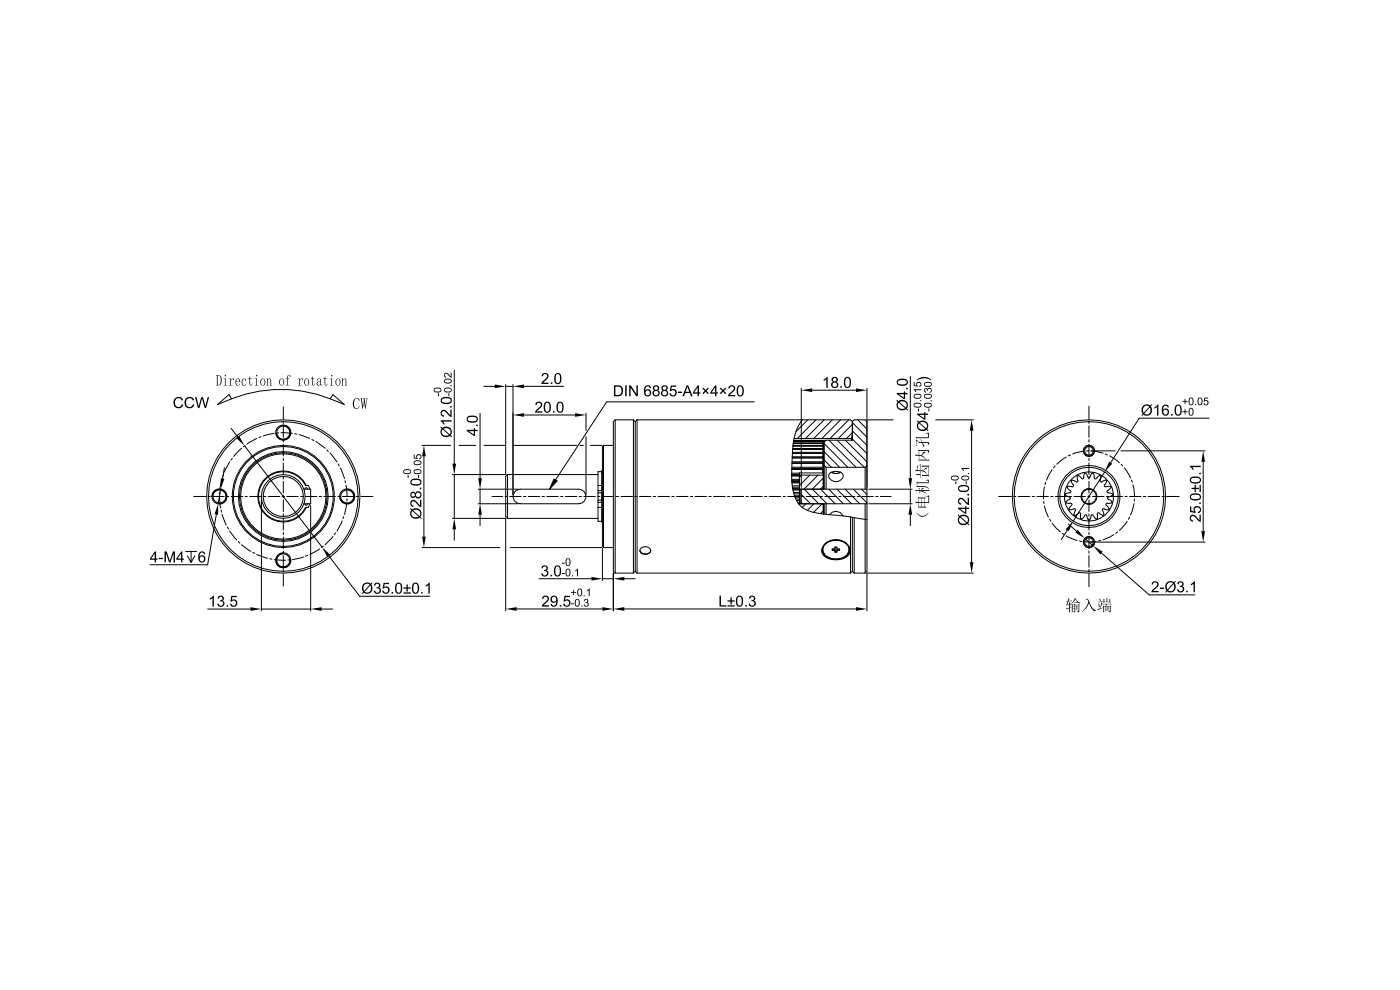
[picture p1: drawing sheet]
<svg xmlns="http://www.w3.org/2000/svg" width="297mm" height="210mm" viewBox="0 0 297 210" stroke-linecap="round" stroke-linejoin="round" font-family="sans-serif">
<g fill="none" stroke="#000" stroke-width=".21">
<path d="M127.8 99.9h-.2v10.8h.2M128 94.5v21.6M128 94.5h2.1M128 94.5l-.2 .2v21.2l.2 .2M130.5 89h3.8M130.5 89v32.5M130.5 89l-.4 .4v31.8l.4 .3M134.3 89v32.5M134.3 89l.4 .4M134.7 89.4v31.8M135.1 89h45.3l.4 .4M135.1 89v32.5"/>
<path d="M135.1 89l-.4 .4M167.9 99.6h6.6M167.9 99.4h6.6M168 99.1h6.5M168 98.2h6.5M168 97.9h6.5M168 97.1h6.5M168 96.9h6.5M168.1 96.1h6.4M168.1 95.9h6.4M168.1 95.3h6.4M168.1 95.1h6.4"/>
<path d="M168.2 94.6h6.3M168.2 94.5h6.3M168.2 94h6.3M168.3 93.9h6.2M168.3 93.6h6.7M168.4 93h12.3M170.1 89v.1a12.1 12.1 0 0 0-2.1 7.6 24 24 0 0 0 .5 8.6M174.8 98.7l.4 .4M174.9 93.6h-6.6M175.1 93.4h-6.8M175.2 99.1v4.6M175.2 99.1h8.3"/>
<path d="M175.2 93.4l-.4 .3v10M180.8 92.9h.1M180.8 92.5l-.1 .5M180.8 92.5l-.2 .9 .2-.9-.2 .9 .2-.5M180.8 92.9l-.1 .5M180.8 89.4l.4-.4h2.3l.4 .4v31.8l-.4 .3M180.8 89.4v4M180.8 93.4h-12.5M180.8 92.8v.1M180.8 93.3v.1M183.5 99.1v4.6M183.9 98.7l-.4 .4"/>
<path d="M64.5 103.7h1.4v3.1h-1.4M64.6 106.8l.3 .3 .3-.3M64.6 103.7l.3-.3 .3 .3M65 103a5.4 5.4 0 0 0-8.3-2 5.4 5.4 0 0 0 0 8.5 5.4 5.4 0 0 0 8.3-1.9M65.7 103.7l-.3-.7h-.6a5.3 5.3 0 0 0-8-1.8 5.3 5.3 0 0 0 0 8.2 5.3 5.3 0 0 0 8-1.8h.6l.3-.8M107.6 109.9h19.2M107.6 100.6h19.2M107.6 100.6l-.3 .4v8.5l.3 .4M107.6 100.6v9.3M109.1 104.3l.6-.4 .7-.2h12.3a1.55 1.55 0 0 1 1.6 1.6 1.55 1.55 0 0 1-1.6 1.5h-12.3a1.55 1.55 0 0 1-1.4-.8 1.55 1.55 0 0 1 .1-1.7zM126.8 103h.8M126.8 107.6h.8"/>
<path d="M126.8 106.5h.8M126.8 106.1h.8M126.8 104.5h.8M126.8 104h.8M127.6 100h-.8v10.6h.8M128 116.1h2.1M136 116.2a1.22 1.22 0 0 1 2 .7 1.24 1.24 0 0 1-1.2 .7 1.24 1.24 0 0 1-1.1-.9zM138 116.7v.1a1.25 1.25 0 0 1-1.2 .7 1.25 1.25 0 0 1-1.1-.8M167.9 101h1.7M167.9 100.8h1.7M167.9 100.7h1.7M167.9 100.6h1.7"/>
<path d="M167.9 100.3h6.7v3.4M167.9 101.7h1.7M167.9 101.9h1.7M167.9 102h1.7M167.9 102.1h1.7M168 102.3h1.6M168 102.4h1.6M168 103h1.6M168.1 103.3h1.5M168.1 103.6h1.5l.1 .1M168.2 103.8h1.4M168.2 103.9h1.4"/>
<path d="M168.3 104.4h1.3M168.4 104.7h1.2M168.5 105.1h1.1M168.5 105.3l.1 .1a4.8 4.8 0 0 0 3.7 3.2l1.6 .3 6.5 .7M168.5 105.3h1.1M168.6 105.4h1M168.8 105.8h.8M168.9 106.1h.7M169.3 106.7h.3M169.4 106.8h.2M169.5 107h.1M169.6 100.8h5"/>
<path d="M169.6 100.3v6.8M169.7 103.7h14.2M169.7 106.8h14.2M169.7 103.7v3.1M169.7 106.8l-.1 .2M169.9 103.7v3.1M174.4 106.8l.2 .2M174.5 116.5a2.73 2.73 0 0 1 3.4-1.9 2.34 2.34 0 0 1 2.2 1.9M174.5 116.5l.4 1M174.5 100.3v-6.6h.2v10M174.5 100.1h.2M174.5 116.5h.1"/>
<path d="M174.6 103.6l-.2 .1M174.6 106.8v2.2M174.7 106.8v2.2M174.8 106.8v2.2M174.9 115.4a3.3 3.3 0 0 1 5.4 1.1 1.94 1.94 0 0 1-1.8 2.1 3.7 3.7 0 0 1-4.1-1.2l-.1-1zM175 115.4a3.3 3.3 0 0 1 4.9 .6 1.93 1.93 0 0 1-1.7 2.4 2.77 2.77 0 0 1-3.7-1.8l.1-.6zM175.2 106.8v2.3M175.2 115.2l-.1 .2M175.9 100.5a2.04 2.04 0 0 1 2.9 .2 1.53 1.53 0 0 1-1.5 1.4 1.53 1.53 0 0 1-1.5-1.3zM175.9 109.2a1.65 1.65 0 0 1 2.9 .2M176.3 100.2l1 .2M176.4 100.1l.9 .3"/>
<path d="M176.9 116.4h-.4v.3h.4M176.9 116.7l.2 .2M176.9 116.4l.2 .2v.5h.4v-.2M176.9 116.4v.3M177.3 114.5v.1M177.3 100.4h.1M177.5 116.8h-.4M177.7 116.4l-.2-.1v-.3h-.4v.3l-.2 .1M177.7 116.4h.4v.3h-.4M177.7 116.7l-.2 .2M177.7 116.4l-.2 .2v.3M177.7 116.4v.3"/>
<path d="M178.3 100.2l-1 .2M179.3 115.2l.2 .2M180.1 116.5l-.4 1M180.1 116.5h.1M180.3 116.6a2.96 2.96 0 0 1-3.7 2 2.54 2.54 0 0 1-2.3-2M180.4 109.6v11.9M180.4 109.6l.4 .1M180.8 109.7v11.5M180.8 109.7l.4 .1M181.2 109.8l2.7 .4M181.2 109.8v11.7M183.5 106.8v14.7"/>
<path d="M227.4 101.8l1.1 .4 .1-.2-.1-1 .2-.2 .8 .7h.2l.1-.1 .2-1 .3-.1 .5 1h.2l.7-1 .2 .1 .2 1 .1 .1h.3l.7-.7 .3 .2-.2 1 .2 .2 .6-.3h.5v.5l-.4 .7 .2 .1h1.1l.1 .2-.8 .7v.2l.1 .2 1 .2 .1 .3-1.1 .5 .1 .3 .8 .6v.2l-1.1 .1-.1 .2v.2l.6 .8-.1 .2-1-.2-.3 .1 .3 1.2-.2 .1-.8-.6-.3 .1-.1 .1v1.1l-.2 .1-.7-.9h-.3l-.4 1.1h-.3l-.4-1.1h-.3l-.6 .9-.3-.1v-1.1l-.1-.1-.2-.1-.9 .6-.2-.1 .3-1-.1-.3-1.1 .2-.2-.2 .7-.8-.1-.2-.1-.2-1.1-.1v-.2l.9-.6v-.3l-.6-.2-.4-.4 .4-.3 .7-.2v-.3l-.8-.7 .1-.2h1.1l.2-.1v-.2l-.5-.9zM130.5 121.5h3.8M134.7 121.2l.4 .3M134.7 121.2l-.4 .3M135.1 121.5h45.3M180.8 121.2l.4 .3M180.8 121.2l-.4 .3M181.2 121.5h2.3"/>
<circle cx="60.1" cy="91.7" r="1.39"/>
<circle cx="60.1" cy="91.7" r="1.63"/>
<circle cx="231" cy="95.6" r="1.2"/>
<circle cx="231" cy="95.6" r=".93"/>
<circle cx="231" cy="95.6" r="1.16"/>
<circle cx="46.5" cy="105.3" r="1.63"/>
<circle cx="46.5" cy="105.3" r="1.39"/>
<circle cx="60.1" cy="105.3" r="4.6"/>
<circle cx="60.1" cy="118.8" r="1.39"/>
<circle cx="60.1" cy="105.3" r="15.9"/>
<circle cx="60.1" cy="105.3" r="9.1"/>
<circle cx="60.1" cy="105.3" r="16.3"/>
<circle cx="60.1" cy="105.3" r="9.5"/>
<circle cx="60.1" cy="105.3" r="9.3"/>
<circle cx="60.1" cy="105.3" r="10.8"/>
<circle cx="60.1" cy="105.3" r="4.3"/>
<circle cx="60.1" cy="118.8" r="1.63"/>
<circle cx="60.1" cy="105.3" r="10.6"/>
<circle cx="73.6" cy="105.3" r="1.63"/>
<circle cx="73.6" cy="105.3" r="1.39"/>
<circle cx="231" cy="115" r="1.2"/>
<circle cx="231" cy="105.3" r="1.55"/>
<circle cx="231" cy="105.3" r="5.2"/>
<circle cx="231" cy="115" r="1.16"/>
<circle cx="231" cy="105.3" r="6.6"/>
<circle cx="231" cy="105.3" r="6.2"/>
<circle cx="231" cy="105.3" r="1.7"/>
<circle cx="231" cy="105.3" r="16.3"/>
<circle cx="231" cy="105.3" r="15.9"/>
<circle cx="231" cy="115" r=".93"/>
</g>
<g fill="none" stroke="#000" stroke-width=".21">
<path d="M96.3 78.5v19.8M193.1 79.8v21.6M47.6 99.2l-.4 2.3M49 90.8l1.4 1.9M51.9 94.5l16.4 21.5M60.1 90.2a1.55 1.55 0 0 1 1.5 1.5 1.55 1.55 0 0 1-1.5 1.6 1.55 1.55 0 0 1-1.6-1.5M89.5 94.5h6.1M89.9 96.8v17M97.3 94.5h3.6M101.8 87.7v13.7M102.6 81.9h2.3M102.7 94.5h4.6"/>
<path d="M107.3 81.5v19.1h-11.3M107.3 81.9h1.5M108.8 94.5h13.5M108.8 81.5v23.4M111.1 81.9h8.4M111.1 88h10.9M123 94.5h.7M124.3 87.6v3.7M124.3 92.6v12.3M125.2 94.5h2.4M160 85.2h-31.3l-10.9 16.6M169.9 82.4v21"/>
<path d="M172.3 82.8h9.3M183.9 82.4v21M183.9 89h5.5M198.4 89h8.1M206.1 91.4v27.8M231.4 95.6h5.1M237.7 95.6h17.9M255.2 97.9v14.7M256.5 88.7h-14.9l-6 9.4M39.4 116.9h2.3M40.5 116.9v2.4l-.8-1.4M41.3 117.9l-.8 1.4"/>
<path d="M45 105.3a1.55 1.55 0 0 1 1.5-1.6 1.55 1.55 0 0 1 1.6 1.5 1.55 1.55 0 0 1-1.5 1.6M45.9 109.1l-1.9 10.7h-12.2M46.8 103.8l-.5 3M55.4 105.7v23.8M60.1 117.3a1.55 1.55 0 0 0-1.6 1.6 1.55 1.55 0 0 0 1.6 1.5 1.55 1.55 0 0 0 1.5-1.7M65.9 107.2v5.5M65.9 112.9v16.6M69.7 117.9l6.6 8.5h14.9M73.5 103.7a1.55 1.55 0 0 1 1.7 1.5 1.55 1.55 0 0 1-1.5 1.6 1.55 1.55 0 0 1-1.6-1.5M89.5 116.1h16.5M96 109.9h11.3v19.6M96.3 100.6v9.3"/>
<path d="M96.3 112.3v2.3M101.4 106.8h8.6M101.4 103.7h7.2M101.8 103.7v3.1M101.8 109.2v2.3M108.2 116.1h19.4M109 103.7h1M117.5 101.6l.6 .4-1.6 1.7zM127.8 116.3v6.8M184.3 106.8h9.2M184.3 103.7h9.2M193.1 103.7v3.1"/>
<path d="M193.1 109.2v2.3M226.4 112.5l-1.3 1.9M226.6 111.1l1.7 1.5M230.1 114.2l1.8 1.6M231.4 115h24.2M232.1 115.3l-.5 .7M233.6 117.3l10.1 8.9h9.7M234.3 100.1l-6.7 10.4M44 129.2h9.1M55.4 129.2h10.5M68.2 129.2h2.3M109.6 129.1h18.2"/>
<path d="M114.3 122.7h11.1M127.8 122.7h2.3M130.1 121.5v8M132.4 129.1h49.2M132.4 122.7h2.3M206.5 121.5h-22.6v8"/>
</g>
<g fill="none" stroke="#000" stroke-width=".21">
<path d="M171.3 89l-2.5 2.5M173.1 89l-4 4M174.7 94.4l-.2 .1M174.7 96.1l-.2 .2M174.7 97.9l-.2 .1M174.7 99.6l-.2 .2M174.8 89l-3.9 4M174.8 97.6l1.5 1.5M174.8 95.8l3.3 3.3M174.8 94.1l5 5M175.8 93.4l5.8 5.7M176.5 89l-3.9 4"/>
<path d="M177.6 93.4l5.7 5.7M178.3 89l-4 4M179.3 93.4l4.6 4.5M180 89l-3.9 4M180.8 90l-3 3M180.8 91.7l-1.3 1.3M180.8 93.1l3.1 3.1M180.8 91.4l3.1 3.1M180.8 89.6l3.1 3.1M181.9 89l2 2M169.9 106.6l.3 .2M169.9 104.9l2 1.9"/>
<path d="M170 100.8l-.4 .4M170.6 103.7l3.1 3.1M170.9 106.8l-.8 .8M171.8 100.8l-2.2 2.2M172.6 106.8l-1.4 1.4M173.5 100.8l-3 2.9M174 103.7l3.1 3.1M174.4 106.8l-1.9 1.9M174.6 101.4l-2.3 2.3 3.1 3.1M174.6 103.1l-.6 .6M174.6 108.4l-.6 .5M175.8 103.7l3.1 3.1"/>
<path d="M177.5 103.7l3.1 3.1M179.2 103.7l3.1 3.1M181 103.7l2.9 2.9M182.7 103.7l1.2 1.2"/>
</g>
<g fill="none" stroke="#000" stroke-width=".21">
<path d="M48.7 98l-1.1 2.1M49.3 97.2l-.3 .4M51.2 95.1l-1.6 1.7M52 94.5l-.4 .3M54.5 93l-2.1 1.2M55.4 92.6l-.5 .2M58.2 91.9l-2.4 .6M59.1 91.8h-.5M59.6 91.8l2.4 .1M60.1 86.3v2.5M60.1 89.3v.5M60.1 90.3v2.5"/>
<path d="M60.1 93.2v.5M60.1 94.2v2.5M60.1 97.2v.5M60.1 98.2v2.4M62.5 92l.5 .1M63.4 92.2l2.3 .8M66.1 93.2l.5 .2M67 93.7l2 1.4M69.3 95.4l.3 .3M70 96.1l1.5 1.9M71.7 98.4l.2 .4M72.2 99.2l.9 2.3"/>
<path d="M223.1 99.6l-1.1 2.2M223.8 98.8l-.3 .4M226.1 96.9l-2 1.5M227 96.5l-.4 .2M230 95.7l-2.5 .6M231 95.6l-.5 .1M231 86.1v2.7M231 89.3v.5M231 90.3v2.5M231 93.2v.5M231 94.2v2.5M231 97.2v.5"/>
<path d="M231 98.2v2.4M231.5 95.7l2.5 .4M234.4 96.3l.5 .2M235.4 96.7l2 1.4M237.8 98.4l.3 .4M238.5 99.2l1.3 2.2M41.1 105.3h2.5M44.1 105.3h.5M45.1 105.3h2.5M46.5 105.3l.3 2.4M46.6 104.3v.5M46.9 108.2l.1 .4"/>
<path d="M47.1 101.5l-.5 2.3M47.1 109.1l.9 2.2M47.4 100.6l-.1 .4M48 105.3h.5M48.2 111.8l.3 .4M48.7 112.6l1.5 1.9M49 105.3h2.5M50.5 114.8l.4 .4M51.2 115.5l2 1.4M52 105.3h.5M53 105.3h2.4M53.6 117.1l.4 .3"/>
<path d="M54.5 117.6l2.2 .8M55.9 105.3h.5M56.9 105.3h2.4M57.2 118.5l.5 .1M58.2 118.7l2.4 .1M59.8 105.3h.5M60.1 101.1v.5M60.1 102.1v2.5M60.1 105v.5M60.1 106v2.5M60.1 109v.5M60.1 110v2.4"/>
<path d="M60.1 112.9v.5M60.1 113.9v2.4M60.1 116.8v.5M60.1 117.8v2.5M60.8 105.3h2.5M61.5 118.7l-.5 .1M63.8 105.3h.5M64.4 118.1l-2.4 .6M64.8 105.3h2.4M65.3 117.8l-.5 .1M67.7 105.3h.5M67.8 116.4l-2.1 1.2"/>
<path d="M68.6 115.8l-.4 .3M68.7 105.3h2.4M70.6 113.8l-1.6 1.7M71.2 113l-.3 .4M71.6 105.3h.5M72.6 110.5l-1.1 2.1M72.6 105.3h2.5M72.9 109.6l-.2 .4M73.2 101.9l.1 .5M73.4 102.9l.2 2.4M73.5 106.7l-.4 2.4M73.6 105.8v.5"/>
<path d="M75.6 105.3h.5M76.5 105.3h2.6M104.3 105.3h2.3M107.1 105.3h.5M108.1 105.3h2.5M111 105.3h.5M112 105.3h2.5M115 105.3h.5M116 105.3h2.4M118.9 105.3h.5M119.9 105.3h2.4M122.8 105.3h.5"/>
<path d="M123.8 105.3h2.5M126.8 105.3h.5M127.8 105.3h2.4M130.7 105.3h.5M131.7 105.3h2.4M134.6 105.3h.5M135.6 105.3h2.5M138.6 105.3h.5M139.5 105.3h2.5M142.5 105.3h.5M143.5 105.3h2.4M146.4 105.3h.5"/>
<path d="M147.4 105.3h2.5M150.4 105.3h.5M151.3 105.3h2.5M154.3 105.3h.5M155.3 105.3h2.4M158.2 105.3h.5M159.2 105.3h2.5M162.2 105.3h.4M163.1 105.3h2.5M166.1 105.3h.5M167.1 105.3h2.4M170 105.3h.5"/>
<path d="M171 105.3h2.5M174 105.3h.4M174.9 105.3h2.5M177.9 105.3h.5M178.9 105.3h2.4M181.8 105.3h.5M182.8 105.3h2.5M185.7 105.3h.5M186.7 105.3h2.3M211.8 105.3h2.7M215 105.3h.5M216 105.3h2.4"/>
<path d="M218.9 105.3h.5M219.9 105.3h2.5M221.4 106.3v.5M221.5 103.3l-.2 2.5M221.5 107.3l.8 2.4M221.8 102.3l-.2 .5M222.6 110.1l.3 .4M222.9 105.3h.4M223.1 111l1.8 1.8M223.8 105.3h2.5M225.3 113.1l.4 .3M226.1 113.6l2.4 1"/>
<path d="M226.8 105.3h.5M227.8 105.3h2.4M229 114.7l.5 .1M230.7 105.3h.5M231 101.1v.5M231 102.1v2.5M231 105v.5M231 106v2.5M231 109v.5M231 110v2.4M231 112.9v.5M231 113.9v2.4"/>
<path d="M231 116.8v.5M231 117.8v2.5M231.7 105.3h2.5M232.5 114.8l-2.5 .1M233.5 114.6l-.5 .1M234.6 105.3h.5M235.6 105.3h2.5M236.2 113.4l-2.2 1.1M237 112.8l-.4 .3M238.6 105.3h.5M239.1 110.5l-1.7 2M239.6 105.3h2.4"/>
<path d="M239.6 109.7l-.3 .4M240 101.8l.2 .5M240.3 102.8l.3 2.5M240.5 106.8l-.7 2.4M240.6 105.8v.5M242.5 105.3h.5M243.5 105.3h2.5M246.4 105.3h.5M247.4 105.3h2.7M60.1 120.8v.5M60.1 121.8v2.5M231 120.8v.5"/>
<path d="M231 121.8v2.6"/>
</g>
<g fill="#000">
<path d="M50.1 92.9l.6-.4 1.2 2zM89.9 94.5l.4 2.3h-.8zM96 98.3h.7l-.4 2.3zM104.9 81.5l2.4 .4-2.4 .4zM108.8 81.9l2.3-.4v.8zM108.8 88l2.3-.4v.8zM122 87.6l2.3 .4-2.3 .4zM169.9 82.8l2.4-.4v.7zM181.6 82.4l2.3 .4-2.3 .3zM194.5 80.5a2.34 2.34 0 0 1 3 0v.2a2.64 2.64 0 0 0-2.4-.3l-.6 .3zM206.1 89l.4 2.4h-.8zM235.2 97.9l.7 .4-1.6 1.8z"/>
<path d="M255.2 95.6l.4 2.3h-.8zM46.3 106.8v2.4l-.8-.2zM46.8 101.4l.8 .1-.8 2.3zM68.3 116l1.7 1.7-.6 .4zM89.5 113.8h.8l-.4 2.3zM96.3 109.9l.4 2.4h-.7zM101.4 101.4h.8l-.4 2.3zM101.8 106.8l.4 2.4h-.8zM117.5 101.6l.6 .4-1.6 1.7zM192.7 101.4h.8l-.4 2.3zM193.1 106.8l.4 2.4h-.8zM205.7 119.2h.8l-.4 2.3z"/>
<path d="M227.6 110.5l-.9 2.2-.7-.5zM228.6 112.4l1.5 1.8-2-1.3zM231.9 115.8l2 1.2-.5 .6zM254.8 112.6h.8l-.4 2.4zM53.1 128.8l2.3 .4-2.3 .3zM65.9 129.2l2.3-.4v.7zM107.3 129.1l2.3-.3v.7zM125.4 122.3l2.4 .4-2.4 .4zM127.8 128.8l2.3 .3-2.3 .4zM130.1 122.7l2.3-.4v.8zM130.1 129.1l2.3-.3v.7zM181.6 128.8l2.3 .3-2.3 .4z"/>
<path d="M92.9 83.4h.2v.6h-.2zM92.1 82.4a1.02 1.02 0 0 1 1.5 .3 .83 .83 0 0 1-.9 .6 .83 .83 0 0 1-.7-.8zM92.2 82.5l-.1 .1a.55 .55 0 0 0 .9 .4h.3a.29 .29 0 0 0 .2-.3 .29 .29 0 0 0-.2-.3z"/>
<path d="M93.5 90.5l.3 .2a1.18 1.18 0 0 1 1.6 0 1.18 1.18 0 0 1 .2 1.6l.3 .3-.1 .1-.4-.3a1.18 1.18 0 0 1-1.6 .1 1.18 1.18 0 0 1-.1-1.6l-.3-.3zM93.9 91.1a.84 .84 0 0 0 0 1.1 .84 .84 0 0 0 1.1 .2l.2-.2zM94.1 90.9l1.3 1.2a.83 .83 0 0 0 0-1 .83 .83 0 0 0-.9-.3zM93.5 89.1h2.3v.3h-1.8l.3 .6h-.3zM93.7 87a1.12 1.12 0 0 1 1.5 .7l.3 .3v-1.1h.3v1.5l-.8-.4a1.06 1.06 0 0 0-1.1-.7 .46 .46 0 0 0-.2 .5 .46 .46 0 0 0 .5 .3l-.1 .3a.77 .77 0 0 1-.6-.6 .77 .77 0 0 1 .2-.8zM95.5 86.1h.3v.3h-.3zM93.7 84.4l.5-.2a1.18 1.18 0 0 1 1.6 .7v.2a1.54 1.54 0 0 1-1.9 .5 .7 .7 0 0 1-.2-1.2zM93.8 84.7l-.1 .3a1.42 1.42 0 0 0 1.9 0v-.2a1.45 1.45 0 0 0-1.8-.1z"/>
<path d="M95.1 83.4h.2v.6h-.2zM94.3 82.4a1.02 1.02 0 0 1 1.5 .3 .83 .83 0 0 1-.9 .6 .83 .83 0 0 1-.7-.8zM94.4 82.5l-.1 .1a.55 .55 0 0 0 .9 .4h.3a.29 .29 0 0 0 .2-.3 .29 .29 0 0 0-.2-.3zM95.6 81.6h.2v.3h-.2zM94.3 80.5a1.02 1.02 0 0 1 1.5 .3 .83 .83 0 0 1-.9 .6 .83 .83 0 0 1-.7-.8zM94.4 80.6l-.1 .2a.55 .55 0 0 0 .9 .3h.3a.29 .29 0 0 0 .2-.3 .29 .29 0 0 0-.2-.3zM94.4 79.1a1.2 1.2 0 0 1 1.2 .7v-.8h.2v1.1l-.6-.4a.56 .56 0 0 0-.8-.4 .32 .32 0 0 0-.1 .4 .32 .32 0 0 0 .3 .2v.2a.54 .54 0 0 1-.4-.4 .54 .54 0 0 1 .2-.6z"/>
<path d="M99 91.1h1.5v-.3h.3v.3h.5v.3h-.5v1h-.3l-1.5-1zM99.4 91.4l1.1 .8v-.8zM101 90.1h.3v.3h-.3zM99.2 88.4l.5-.2a1.18 1.18 0 0 1 1.7 .7v.2a1.54 1.54 0 0 1-2 .4 .7 .7 0 0 1-.2-1.1zM99.3 88.6l-.1 .4a1.42 1.42 0 0 0 1.9 0v-.2a1.45 1.45 0 0 0-1.8-.2z"/>
<path d="M113.7 85.4a.77 .77 0 0 1 1.2 .1 .77 .77 0 0 1-.4 1.2l-.6 .5h1.1v.3h-1.5l.5-.8a1.06 1.06 0 0 0 .7-1.1 .46 .46 0 0 0-.6-.2 .46 .46 0 0 0-.3 .5l-.3-.1zM115.6 85.4a.82 .82 0 0 1 1 0 .82 .82 0 0 1 .2 1 .81 .81 0 0 1-.3 1 .81 .81 0 0 1-1.1-.2l-.1-1zM115.8 85.5a1.61 1.61 0 0 0 .2 1.8h.2a1.41 1.41 0 0 0 0-1.9zM117.3 87.2h.3v.3h-.3zM118.3 85.4a.82 .82 0 0 1 1 0 .82 .82 0 0 1 .2 1 .81 .81 0 0 1-.3 1 .81 .81 0 0 1-1.1-.2l-.1-1zM118.5 85.5a1.61 1.61 0 0 0 .2 1.8h.2a1.41 1.41 0 0 0 0-1.9z"/>
<path d="M115 79.4a.77 .77 0 0 1 1.3 0 .77 .77 0 0 1-.5 1.2l-.6 .6h1.2v.2h-1.6l.5-.7a1.06 1.06 0 0 0 .7-1.2 .46 .46 0 0 0-.5-.2 .46 .46 0 0 0-.3 .5h-.3zM116.8 81.1h.3v.3h-.3zM117.8 79.3a.82 .82 0 0 1 1 0 .82 .82 0 0 1 .3 1 .81 .81 0 0 1-.4 1 .81 .81 0 0 1-1-.2l-.1-1zM118.1 79.4a1.61 1.61 0 0 0 .1 1.8h.2a1.41 1.41 0 0 0 0-1.9z"/>
<path d="M174.7 80.5l.8-.6v2.4h-.2v-1.9l-.6 .4zM176.5 80.2a.64 .64 0 0 1 .9-.2 .64 .64 0 0 1 0 1 .69 .69 0 0 1 .2 1 .69 .69 0 0 1-1.1 0 .69 .69 0 0 1 .2-1 .51 .51 0 0 1-.2-.8zM176.7 80.5a.38 .38 0 0 0 .7 0 .38 .38 0 0 0-.7 0zM176.6 81.6a.47 .47 0 0 0 .9 0 .47 .47 0 0 0-.9 0zM178.2 81.9h.4v.4h-.4zM179.2 80.1a.82 .82 0 0 1 1.1 0 .82 .82 0 0 1 .2 1 .81 .81 0 0 1-.3 1.1 .81 .81 0 0 1-1.1-.3l-.1-1zM179.5 80.2a1.61 1.61 0 0 0 .1 1.9h.2a1.41 1.41 0 0 0 0-1.9z"/>
<path d="M190.2 84.8l.4 .3a1.18 1.18 0 0 1 1.5-.1 1.18 1.18 0 0 1 .2 1.6l.3 .3-.1 .1-.3-.2a1.18 1.18 0 0 1-1.6 0 1.18 1.18 0 0 1-.2-1.6l-.3-.3zM190.6 85.4a.84 .84 0 0 0 0 1.1 .84 .84 0 0 0 1.1 .2l.2-.1zM190.8 85.3l1.3 1.1a.83 .83 0 0 0 0-1 .83 .83 0 0 0-.9-.3zM190.2 83.3h1.5v-.3h.3v.3h.5v.3h-.5v1h-.3l-1.5-1zM190.7 83.6l1 .7v-.7zM192.2 82.2h.3v.4h-.3zM190.4 80.5l.5-.2a1.18 1.18 0 0 1 1.7 .8v.1a1.54 1.54 0 0 1-2 .5 .7 .7 0 0 1-.2-1.2zM190.5 80.8l-.1 .4a1.42 1.42 0 0 0 1.9 0v-.2a1.45 1.45 0 0 0-1.8-.2z"/>
<path d="M194.6 89.2l.3 .2a1.18 1.18 0 0 1 1.6 0 1.18 1.18 0 0 1 .1 1.6l.3 .3-.1 .1-.3-.2a1.18 1.18 0 0 1-1.6 0 1.18 1.18 0 0 1-.2-1.6l-.3-.3zM194.9 89.8a.84 .84 0 0 0 0 1.1 .84 .84 0 0 0 1.1 .2l.3-.1zM195.1 89.6l1.3 1.2a.83 .83 0 0 0 .1-1 .83 .83 0 0 0-1-.3zM194.5 87.7h1.5v-.3h.3v.3h.5v.3h-.5v1h-.3l-1.5-1.1zM195 88l1 .7v-.7z"/>
<path d="M194.7 86.6h.2v.6h-.2zM193.9 85.6a1.02 1.02 0 0 1 1.5 .3 .83 .83 0 0 1-.9 .6 .83 .83 0 0 1-.7-.7zM194 85.7l-.1 .2a.55 .55 0 0 0 .9 .4l.3-.1a.29 .29 0 0 0 .2-.3 .29 .29 0 0 0-.2-.2zM195.2 84.9h.2v.2h-.2zM193.9 83.7a1.02 1.02 0 0 1 1.5 .3 .83 .83 0 0 1-.9 .6 .83 .83 0 0 1-.7-.7zM194 83.9l-.1 .1a.55 .55 0 0 0 .9 .4l.3-.1a.29 .29 0 0 0 .2-.3 .29 .29 0 0 0-.2-.2zM193.8 82.6h1.6v.2h-1.3l.3 .4h-.2zM193.8 81h.2v.7l.4 .1a.54 .54 0 0 1 .3-.8 .54 .54 0 0 1 .7 .4 .54 .54 0 0 1-.4 .6v-.2a.34 .34 0 0 0 .1-.5 .34 .34 0 0 0-.5 0 .34 .34 0 0 0 .1 .5l-.1 .2-.8-.2z"/>
<path d="M196.9 86.6h.2v.6h-.2zM196.1 85.6a1.02 1.02 0 0 1 1.5 .3 .83 .83 0 0 1-.9 .6 .83 .83 0 0 1-.7-.7zM196.2 85.7l-.1 .2a.55 .55 0 0 0 .9 .4l.3-.1a.29 .29 0 0 0 .2-.3 .29 .29 0 0 0-.2-.2zM197.4 84.9h.2v.2h-.2zM196.1 83.7a1.02 1.02 0 0 1 1.5 .3 .83 .83 0 0 1-.9 .6 .83 .83 0 0 1-.7-.7zM196.2 83.9l-.1 .1a.55 .55 0 0 0 .9 .4l.3-.1a.29 .29 0 0 0 .2-.3 .29 .29 0 0 0-.2-.2zM196.1 82.4l.3-.1 .3 .2a.51 .51 0 0 1 .9 0 .51 .51 0 0 1-.4 .8l-.1-.2a.33 .33 0 0 0 .4-.4 .33 .33 0 0 0-.5-.2 .33 .33 0 0 0-.2 .4h-.1a.28 .28 0 0 0-.3-.4 .28 .28 0 0 0-.3 .3 .28 .28 0 0 0 .3 .3v.2a.5 .5 0 0 1-.4-.4 .5 .5 0 0 1 .1-.5zM196.1 81.2a1.02 1.02 0 0 1 1.5 .3 .83 .83 0 0 1-.9 .6 .83 .83 0 0 1-.7-.8zM196.2 81.3l-.1 .1a.55 .55 0 0 0 .9 .4h.3a.29 .29 0 0 0 .2-.3 .29 .29 0 0 0-.2-.3z"/>
<path d="M242.5 86l.2-.1a1.14 1.14 0 0 1 1.2 .1l.3-.3 .2 .2-.3 .3a1.18 1.18 0 0 1 0 1.6 1.18 1.18 0 0 1-1.6 .1l-.2 .3-.2-.1 .3-.3a1.37 1.37 0 0 1 .1-1.8zM242.8 86.1a1.2 1.2 0 0 0-.2 1.5l1.2-1.4a.8 .8 0 0 0-1-.1zM243.9 86.4l-1.2 1.3a.83 .83 0 0 0 1 .1 .83 .83 0 0 0 .3-1zM244.8 86.4l.9-.6v2.3h-.3v-1.8l-.6 .4zM246.8 85.9a.68 .68 0 0 1 .7-.1 .68 .68 0 0 1 .4 .6h-.3a.44 .44 0 0 0-.5-.4 .44 .44 0 0 0-.4 .5v.4a.75 .75 0 0 1 1 0 .75 .75 0 0 1 .1 1.1 .75 .75 0 0 1-1.1 0 1.77 1.77 0 0 1 .1-2.1zM246.7 87.4a.5 .5 0 0 0 1 0 .5 .5 0 0 0-1 0zM248.4 87.8h.3v.3h-.3zM249.4 86a.82 .82 0 0 1 1 0 .82 .82 0 0 1 .2 1 .81 .81 0 0 1-.3 1 .81 .81 0 0 1-1.1-.2l-.1-1zM249.6 86.1a1.61 1.61 0 0 0 .2 1.8h.2a1.41 1.41 0 0 0 0-1.9z"/>
<path d="M250.8 85h.4v-.4h.2v.4h.5v.2h-.5v.5h-.2v-.5h-.4zM252.3 84.4a.62 .62 0 0 1 .8 .1 .62 .62 0 0 1 .1 .8 .54 .54 0 0 1-.4 .6 .54 .54 0 0 1-.6-.2l-.1-.7zM252.4 84.5v.1a.91 .91 0 0 0 .2 1.2h.1a.8 .8 0 0 0-.1-1.3zM253.5 85.7h.2v.2h-.2zM254.2 84.4a.62 .62 0 0 1 .8 .1 .62 .62 0 0 1 0 .8 .54 .54 0 0 1-.3 .6 .54 .54 0 0 1-.6-.2l-.1-.7zM254.3 84.5v.1a.91 .91 0 0 0 .2 1.2h.1a.8 .8 0 0 0-.2-1.3zM255.4 84.3h.8v.2h-.6l-.1 .4a.54 .54 0 0 1 .8 .3 .54 .54 0 0 1-.4 .7 .54 .54 0 0 1-.7-.4h.3a.34 .34 0 0 0 .5 .1 .34 .34 0 0 0 0-.5 .34 .34 0 0 0-.5 .1h-.2z"/>
<path d="M251.2 86.8h.2v.4h.5v.2h-.5v.5h-.2v-.5h-.4v-.2h.4zM252.3 86.6a.62 .62 0 0 1 .8 .1 .62 .62 0 0 1 .1 .8 .54 .54 0 0 1-.4 .6 .54 .54 0 0 1-.6-.2l-.1-.7zM252.4 86.7v.1a.91 .91 0 0 0 .2 1.2h.1a.8 .8 0 0 0-.1-1.3z"/>
<path d="M32.9 116.9h.2v1.6h.3v.2h-.3v.6h-.3v-.6h-1v-.2zM32.8 117.4l-.7 1.1h.7zM33.7 118.3h.8v.3h-.8zM34.9 116.9h.5l.6 2 .7-2h.4v2.4h-.3v-2l-.7 2h-.2l-.7-2v2h-.3zM38.4 116.9h.3v1.6h.3v.2h-.3v.6h-.3v-.6h-1v-.2zM38.4 117.4l-.7 1.1h.7z"/>
<path d="M42.4 117.1a.68 .68 0 0 1 .7-.2 .68 .68 0 0 1 .4 .6h-.3a.44 .44 0 0 0-.4-.3 .44 .44 0 0 0-.4 .4l-.1 .5a.75 .75 0 0 1 1.1-.1 .75 .75 0 0 1 0 1.1 .75 .75 0 0 1-1 .1 1.77 1.77 0 0 1 0-2.1zM42.4 118.6a.5 .5 0 0 0 1 0 .5 .5 0 0 0-1 0z"/>
<path d="M86.5 100.7h.2v.6h-.2zM85.7 99.7a1.02 1.02 0 0 1 1.5 .3 .83 .83 0 0 1-.9 .6 .83 .83 0 0 1-.8-.8zM85.8 99.8l-.1 .2a.55 .55 0 0 0 .9 .3h.2a.29 .29 0 0 0 .2-.3 .29 .29 0 0 0-.2-.3z"/>
<path d="M87.1 107.8l.3 .2a1.18 1.18 0 0 1 1.6 0 1.18 1.18 0 0 1 .1 1.6l.3 .3-.1 .1-.3-.2a1.18 1.18 0 0 1-1.6 0 1.18 1.18 0 0 1-.2-1.6l-.3-.3zM87.5 108.4a.84 .84 0 0 0-.1 1.1 .84 .84 0 0 0 1.1 .2l.3-.1zM87.6 108.2l1.3 1.2a.83 .83 0 0 0 .1-1 .83 .83 0 0 0-1-.3zM87.3 106.1a1.12 1.12 0 0 1 1.4 .7l.4 .4v-1.2h.3v1.5l-.8-.4a1.06 1.06 0 0 0-1.2-.7 .46 .46 0 0 0-.1 .5 .46 .46 0 0 0 .4 .3v.3a.77 .77 0 0 1-.7-.6 .77 .77 0 0 1 .3-.8zM87.3 104.4a.51 .51 0 0 1 .8 .2 .74 .74 0 0 1 1-.2 .74 .74 0 0 1 .3 1 .74 .74 0 0 1-1.1 .2l-.2-.3a.62 .62 0 0 1-.9 .2 .62 .62 0 0 1-.1-.9zM87.2 104.9a.4 .4 0 0 0 .8 0 .4 .4 0 0 0-.8 0zM88.2 104.9a.5 .5 0 0 0 1 0 .5 .5 0 0 0-1 0zM89 103.4h.4v.3h-.4zM87.2 101.7l.6-.2a1.18 1.18 0 0 1 1.6 .7v.2a1.54 1.54 0 0 1-2 .5 .7 .7 0 0 1-.2-1.2zM87.4 102l-.1 .3a1.42 1.42 0 0 0 1.9 0v-.2a1.45 1.45 0 0 0-1.8-.1z"/>
<path d="M88.7 100.7h.2v.6h-.2zM87.9 99.7a1.02 1.02 0 0 1 1.5 .3 .83 .83 0 0 1-.9 .6 .83 .83 0 0 1-.8-.8zM88 99.8l-.1 .2a.55 .55 0 0 0 .9 .3h.2a.29 .29 0 0 0 .2-.3 .29 .29 0 0 0-.2-.3zM89.1 99h.3v.2h-.3zM87.9 97.8a1.02 1.02 0 0 1 1.5 .3 .83 .83 0 0 1-.9 .6 .83 .83 0 0 1-.8-.8zM88 97.9l-.1 .2a.55 .55 0 0 0 .9 .4l.2-.1a.29 .29 0 0 0 .2-.3 .29 .29 0 0 0-.2-.2zM87.8 96.4h.1v.6l.5 .1a.54 .54 0 0 1 .2-.7 .54 .54 0 0 1 .8 .3 .54 .54 0 0 1-.5 .7v-.2a.34 .34 0 0 0 .2-.5 .34 .34 0 0 0-.6-.1 .34 .34 0 0 0 .1 .6v.2l-.8-.2z"/>
<path d="M119.2 119.3h.6v.2h-.6zM120.1 118.5a.62 .62 0 0 1 .8 .1 .62 .62 0 0 1 .1 .8 .54 .54 0 0 1-.3 .6 .54 .54 0 0 1-.7-.2l-.1-.7zM120.3 118.6l-.1 .1a.91 .91 0 0 0 .3 1.2 .8 .8 0 0 0-.1-1.3z"/>
<path d="M194.3 108.7a1.49 1.49 0 0 0 2.6 0 1.34 1.34 0 0 1-1.3 .9 1.34 1.34 0 0 1-1.3-.9zM194.9 105.4l.1 .1h1.3l-.1 1h.6l.1-1.1-.6-.2 .7-.1 .1 1.4-.2 .2h-.7v.8l.3 .1h-1.8l.1-.9h-.7l.2-.3 .5 .1v-.8l-.1-.1zM194.9 106.7v.8h.5v-.8zM194.9 105.7v.8h.5v-.8zM195.5 106.7v.8h.6v-.8zM195.5 105.7v.8h.6v-.8zM194.5 102.2l.1 .1h2.2v-.3l-.5-.2 .6-.1 .1 .2-.1 .6h-2.4v.6h1.6l.8 .3 .2 .4a4 4 0 0 0-2.8-.5l.2-.2v-.6l-.2-.1zM194.2 103.9l.7 .1-.1-.4 .2-.2v.6h.4l.4-.6 .1 .1-.5 .5 1.7-.1 .1 .2h-1.6l.9 .6-1.5-.6-.1 .6v-.6h-.8zM195.4 99.6l.4 .2 .5-.5h.4l-.8 .5 .8 .9a1.67 1.67 0 0 0-1.4-.8zM195.6 98.7l1.4 .1-.1 1.9 .2 .2-.2 .1h-1.4l.1-.4 1.3 .1v-1.7h-1.4zM194.4 98.9l.3-.2v1h.5v-.9l-.2-.2 .3-.2v2.9l-.1 .1v-.7l-.9 .1 .1-.3 .8 .1v-.7h-1.1l.1-.3 .4 .1v-.6zM195 96.7v.8h1.3l-.7-.7zM194.9 95.3l.1 .2h1.9l.2 .1v.2l-.3 .4-.1-.6h-1.7v.9h.4l.5-.7h.3l.1 .1-.8 .7 .4 .2 .5 .7h.7l.1 .2h-2.5l.2-1h-.8l.2-.4 .6 .2v-.8l-.2-.1zM194.3 92.6l.1 .1 2.4 .1v-.7l-.6-.2 .6-.2 .2 .2v.9l-.1 .1h-2.7zM194.3 93.4l.2-.2 .5 .6v-.2l.5 .2-.3-.7 .4 .7h1.3l.2 .3-.3 .3v-.5h-1.1l.4 .7-.2 .1-.3-.8-.8 .1 .1-.2-.5-.3 .1 1-.1 .2v-1.2z"/>
<path d="M202.6 102.1h.2v.6h-.2zM201.8 101a1.02 1.02 0 0 1 1.5 .4 .83 .83 0 0 1-.9 .6 .83 .83 0 0 1-.7-.8zM201.9 101.2l-.1 .1a.55 .55 0 0 0 .9 .4h.3a.29 .29 0 0 0 .2-.3 .29 .29 0 0 0-.2-.3z"/>
<path d="M203.2 109.1l.4 .3a1.18 1.18 0 0 1 1.5 0 1.18 1.18 0 0 1 .2 1.6l.3 .2-.1 .2-.3-.3a1.18 1.18 0 0 1-1.6 0 1.18 1.18 0 0 1-.2-1.6l-.3-.2zM203.6 109.7a.84 .84 0 0 0 0 1.1 .84 .84 0 0 0 1.1 .2l.2-.1zM203.8 109.6l1.3 1.2a.83 .83 0 0 0 0-1 .83 .83 0 0 0-.9-.3zM203.2 107.7h1.5v-.3h.3v.3h.5v.2h-.5v1.1h-.3l-1.5-1.1zM203.7 107.9l1 .8v-.8zM203.5 105.7a1.12 1.12 0 0 1 1.4 .7l.3 .3v-1.1h.3v1.5l-.7-.5a1.06 1.06 0 0 0-1.2-.7 .46 .46 0 0 0-.2 .5 .46 .46 0 0 0 .5 .3v.3a.77 .77 0 0 1-.7-.5 .77 .77 0 0 1 .3-.8zM205.2 104.8h.3v.3h-.3zM203.4 103.1l.5-.2a1.18 1.18 0 0 1 1.7 .7v.2a1.54 1.54 0 0 1-2 .4 .7 .7 0 0 1-.2-1.1zM203.5 103.3l-.1 .4a1.42 1.42 0 0 0 1.9 0v-.2a1.45 1.45 0 0 0-1.8-.2z"/>
<path d="M204.8 102.1h.2v.6h-.2zM204 101a1.02 1.02 0 0 1 1.5 .4 .83 .83 0 0 1-.9 .6 .83 .83 0 0 1-.7-.8zM204.1 101.2l-.1 .1a.55 .55 0 0 0 .9 .4h.3a.29 .29 0 0 0 .2-.3 .29 .29 0 0 0-.2-.3zM205.3 100.3h.2v.2h-.2zM203.9 99.3h1.6v.2h-1.3l.3 .4h-.2z"/>
<path d="M252.6 109.3a1.12 1.12 0 0 1 1.5 .7l.3 .3v-1.2h.3v1.6l-.8-.5a1.06 1.06 0 0 0-1.1-.7 .46 .46 0 0 0-.2 .5 .46 .46 0 0 0 .5 .3l-.1 .3a.77 .77 0 0 1-.6-.5 .77 .77 0 0 1 .2-.8zM252.4 107.4h.3v.9l.6 .2a.78 .78 0 0 1 .4-1.1 .78 .78 0 0 1 1 .5 .78 .78 0 0 1-.6 .9v-.3a.52 .52 0 0 0 .3-.7 .52 .52 0 0 0-.8-.2 .52 .52 0 0 0-.1 .8l.1 .1v.3l-1.2-.2zM254.4 106.6h.3v.3h-.3zM252.6 104.9l.5-.2a1.18 1.18 0 0 1 1.6 .7v.1a1.54 1.54 0 0 1-1.9 .5 .7 .7 0 0 1-.2-1.1zM252.7 105.1l-.1 .4a1.42 1.42 0 0 0 1.9 0v-.2a1.45 1.45 0 0 0-1.8-.2zM253.4 102.8h.2v.6h.7v.3h-.7v.6h-.2v-.6h-.7v-.3h.7zM254.4 102.8h.3v1.5h-.3zM252.6 101.3l.5-.2a1.18 1.18 0 0 1 1.6 .7v.2a1.54 1.54 0 0 1-1.9 .4 .7 .7 0 0 1-.2-1.1zM252.7 101.5l-.1 .4a1.42 1.42 0 0 0 1.9 0v-.2a1.45 1.45 0 0 0-1.8-.2zM254.4 100.3h.3v.3h-.3zM252.4 98.8h2.3v.3h-1.8l.3 .5h-.3z"/>
<path d="M44.5 126.9l.9-.6v2.4h-.3v-1.9l-.6 .4zM46.3 126.6a.64 .64 0 0 1 .9-.2 .64 .64 0 0 1 0 1 .73 .73 0 0 1 0 1.3 .73 .73 0 0 1-1.1-.7h.3a.47 .47 0 0 0 .5 .5 .47 .47 0 0 0 .4-.7 .47 .47 0 0 0-.6-.2v-.3a.41 .41 0 0 0 .5-.3 .41 .41 0 0 0-.4-.5 .41 .41 0 0 0-.4 .5l-.3-.1zM48.1 128.3h.3v.4h-.3zM49.1 126.4h1.1v.2h-.9l-.1 .7a.78 .78 0 0 1 1.1 .3 .78 .78 0 0 1-.5 1.1 .78 .78 0 0 1-1-.7h.3a.52 .52 0 0 0 .7 .3 .52 .52 0 0 0 .2-.7 .52 .52 0 0 0-.7-.2l-.2 .2h-.3z"/>
<path d="M77.2 123.7h.1a1.14 1.14 0 0 1 1.3 .1l.3-.3 .1 .1-.3 .3a1.18 1.18 0 0 1 .1 1.6 1.18 1.18 0 0 1-1.6 .2l-.3 .3-.1-.1 .2-.4a1.37 1.37 0 0 1 .2-1.8zM77.4 123.9a1.2 1.2 0 0 0-.2 1.4l1.2-1.3a.8 .8 0 0 0-1-.1zM78.5 124.2l-1.1 1.3a.83 .83 0 0 0 1 0 .83 .83 0 0 0 .3-.9zM79.5 123.8a.64 .64 0 0 1 .9-.2 .64 .64 0 0 1 0 1 .73 .73 0 0 1 0 1.3 .73 .73 0 0 1-1.1-.6l.3-.1a.47 .47 0 0 0 .5 .5 .47 .47 0 0 0 .4-.6 .47 .47 0 0 0-.7-.3l.1-.3a.41 .41 0 0 0 .5-.3 .41 .41 0 0 0-.4-.5 .41 .41 0 0 0-.4 .5h-.3zM81.4 123.6h1.1v.3h-.9l-.1 .6a.78 .78 0 0 1 1.1 .4 .78 .78 0 0 1-.5 1 .78 .78 0 0 1-1-.6h.3a.52 .52 0 0 0 .7 .3 .52 .52 0 0 0 .2-.8 .52 .52 0 0 0-.7-.1l-.2 .1h-.3zM83 125.6h.4v.3h-.4zM84 123.8a.82 .82 0 0 1 1.1 0 .82 .82 0 0 1 .2 .9 .81 .81 0 0 1-.3 1.1 .81 .81 0 0 1-1.1-.3l-.1-1zM84.3 123.9a1.61 1.61 0 0 0 .1 1.8h.2a1.41 1.41 0 0 0 0-1.9zM85.6 124.6h.6v-.7h.3v.7h.6v.2h-.6v.7h-.3v-.7h-.6zM85.6 125.6h1.5v.3h-1.5zM87.6 123.8a.82 .82 0 0 1 1 0 .82 .82 0 0 1 .3 .9 .81 .81 0 0 1-.3 1.1 .81 .81 0 0 1-1.1-.3l-.1-1zM87.9 123.9a1.61 1.61 0 0 0 .1 1.8h.2a1.41 1.41 0 0 0 0-1.9zM89.3 125.6h.4v.3h-.4zM90.3 124.1l.9-.5v2.3h-.3v-1.8l-.6 .3z"/>
<path d="M115 120.1a.64 .64 0 0 1 .9-.1 .64 .64 0 0 1 0 1 .73 .73 0 0 1 0 1.2 .73 .73 0 0 1-1.1-.6h.3a.47 .47 0 0 0 .5 .4 .47 .47 0 0 0 .4-.6 .47 .47 0 0 0-.6-.3v-.2a.41 .41 0 0 0 .5-.3 .41 .41 0 0 0-.4-.5 .41 .41 0 0 0-.4 .4h-.3zM116.8 121.9h.3v.3h-.3zM117.7 120.1a.82 .82 0 0 1 1.1 0 .82 .82 0 0 1 .2 1 .81 .81 0 0 1-.3 1 .81 .81 0 0 1-1.1-.2l-.1-1zM118 120.2a1.61 1.61 0 0 0 .2 1.8h.1a1.41 1.41 0 0 0 0-1.9z"/>
<path d="M115.1 126.6a.77 .77 0 0 1 1.2 0 .77 .77 0 0 1-.4 1.2l-.6 .6h1.1v.2h-1.5l.5-.7a1.06 1.06 0 0 0 .7-1.2 .46 .46 0 0 0-.5-.1 .46 .46 0 0 0-.3 .4h-.3zM117.1 126.4a.91 .91 0 0 1 1 .2 .91 .91 0 0 1 .2 1.1 .78 .78 0 0 1-.5 .9 .78 .78 0 0 1-1-.5h.3a.5 .5 0 0 0 .6 .3 .5 .5 0 0 0 .3-.7v-.2a.75 .75 0 0 1-1.2 .1 .75 .75 0 0 1 .3-1.2zM117 127.1a.5 .5 0 0 0 1 0 .5 .5 0 0 0-1 0zM118.7 128.3h.3v.3h-.3zM119.7 126.3h1.2v.3h-.9l-.2 .6a.78 .78 0 0 1 1.1 .4 .78 .78 0 0 1-.5 1.1 .78 .78 0 0 1-.9-.7h.3a.52 .52 0 0 0 .7 .3 .52 .52 0 0 0 .2-.7 .52 .52 0 0 0-.7-.2l-.2 .2-.3-.1z"/>
<path d="M119.2 121.5h.6v.2h-.6zM120.1 120.7a.62 .62 0 0 1 .8 .1 .62 .62 0 0 1 .1 .8 .54 .54 0 0 1-.3 .6 .54 .54 0 0 1-.7-.2l-.1-.7zM120.3 120.8l-.1 .1a.91 .91 0 0 0 .3 1.2 .8 .8 0 0 0-.1-1.3zM121.3 122h.2v.2h-.2zM122 121l.6-.4v1.6h-.2v-1.2l-.4 .2z"/>
<path d="M121.1 128h.6v.2h-.6zM122.1 127.2a.62 .62 0 0 1 .8 0 .62 .62 0 0 1 .1 .8 .54 .54 0 0 1-.3 .6 .54 .54 0 0 1-.7-.2l-.1-.7zM122.3 127.2l-.1 .1a.91 .91 0 0 0 .2 1.2h.1a.8 .8 0 0 0-.1-1.3zM123.3 128.4h.2v.2h-.2zM123.9 127.2a.45 .45 0 0 1 .7-.1 .45 .45 0 0 1 0 .7 .51 .51 0 0 1 0 .8 .51 .51 0 0 1-.8-.4h.2a.33 .33 0 0 0 .4 .3 .33 .33 0 0 0 .2-.4 .33 .33 0 0 0-.4-.2v-.2a.28 .28 0 0 0 .4-.2 .28 .28 0 0 0-.3-.4 .28 .28 0 0 0-.3 .4l-.2-.1z"/>
<path d="M121.1 125.5h.5v-.4h.2v.4h.4v.2h-.4v.5h-.2v-.5h-.5zM122.6 124.9a.62 .62 0 0 1 .8 .1 .62 .62 0 0 1 .1 .8 .54 .54 0 0 1-.3 .6 .54 .54 0 0 1-.7-.2l-.1-.7zM122.8 125l-.1 .1a.91 .91 0 0 0 .3 1.2 .8 .8 0 0 0-.1-1.3zM123.8 126.2h.2v.2h-.2zM124.5 125.2l.6-.4v1.6h-.2v-1.2l-.4 .2z"/>
<path d="M152.6 126.3h.3v2.1h1.2v.2h-1.5zM154.3 127.3h.6v-.6h.3v.6h.6v.3h-.6v.6h-.3v-.6h-.6zM154.3 128.4h1.5v.2h-1.5zM156.3 126.5a.82 .82 0 0 1 1.1 0 .82 .82 0 0 1 .2 1 .81 .81 0 0 1-.3 1 .81 .81 0 0 1-1.1-.2l-.1-1zM156.6 126.6a1.61 1.61 0 0 0 .1 1.8h.2a1.41 1.41 0 0 0 0-1.9zM158.1 128.3h.3v.3h-.3zM159 126.5a.64 .64 0 0 1 1-.1 .64 .64 0 0 1-.1 1 .73 .73 0 0 1 0 1.2 .73 .73 0 0 1-1.1-.6h.3a.47 .47 0 0 0 .5 .4 .47 .47 0 0 0 .4-.6 .47 .47 0 0 0-.6-.3v-.2a.41 .41 0 0 0 .5-.3 .41 .41 0 0 0-.4-.5 .41 .41 0 0 0-.4 .5l-.3-.1z"/>
<path d="M227.5 128.3v.3h.4v-.3zM227.5 128.7v.3h.4v-.3zM228 126.8l.3 .2h-.1l.1 .4 .9 .4-.3 .2-.2-.1-.6-.8a1.32 1.32 0 0 1-1 1l.4-.5zM227.3 128.1l.6 .1 .1-.1 .1 .1-.1 1.5-.1 .2-.3-.2 .3-.1v-.5h-.4v.7l-.2 .1zM228.3 128.2l.3 .1-.1 1-.2 .1zM228.7 128.1l.3 .1-.1 1.5-.2 .2-.4-.3h.4zM226.6 126.9l.3 .1-.2 .4 .5-.1 .2 .2h-.8l-.2 .8h.3v-.6l.3 .2-.1 .4 .2-.2 .2 .2h-.4v.6h.4l-.4 .1v.8l-.2 .1v-.9l-.5 .2-.1-.2 .6-.1v-.6l-.4 .1-.2-.2 .4-.7-.4-.1h.4zM227.6 127.8h.7l.1-.2 .2 .2zM230.2 127.1h.4l.3 .2a3.1 3.1 0 0 0 1.6 2.2l-.3 .1a2.37 2.37 0 0 1-1.2-1.8l-.7 1.3-.9 .7a3.5 3.5 0 0 0 1.4-2.5zM234 127l.3 .1-.1 .5h.5v-.8l.2 .2-.1 .6h.5v-.6l.3 .2-.1 .6-1.3-.1-.1 .1-.1-.1zM233.8 128.1h1.6l.2-.2 .2 .2h-1l-.2 .4 .9-.1 .2 .2-.2 1.2-.2 .1-.3-.2 .4-.1v-1h-.3v.9l-.2 .1v-1h-.3v1l-.1 .1v-1.1h-.3v1.2l-.2 .1v-1.5l.5 .1 .1-.4zM233.1 126.9l.3 .3v.3zM232.8 127.6h.7l.2-.1 .2 .2h-1zM233 127.9l.2 .5-.1 .4zM233.5 127.8l.3 .1-.4 1.1 .5-.1-1 .5-.1-.2 .5-.2z"/>
<path d="M244.4 123.5a.77 .77 0 0 1 1.2 .1 .77 .77 0 0 1-.4 1.2l-.6 .5h1.1v.3h-1.5l.5-.8a1.06 1.06 0 0 0 .7-1.1 .46 .46 0 0 0-.5-.2 .46 .46 0 0 0-.3 .5l-.3-.1zM246 124.6h.9v.3h-.9zM247.6 123.5l.1-.1a1.14 1.14 0 0 1 1.3 .1l.2-.3 .2 .1-.3 .3a1.18 1.18 0 0 1 0 1.6 1.18 1.18 0 0 1-1.6 .2l-.2 .3-.2-.1 .3-.4a1.37 1.37 0 0 1 .2-1.7zM247.8 123.6a1.2 1.2 0 0 0-.2 1.4l1.2-1.3a.8 .8 0 0 0-1-.1zM248.9 123.9l-1.2 1.3a.83 .83 0 0 0 1 0 .83 .83 0 0 0 .3-.9zM249.8 123.5a.64 .64 0 0 1 1-.2 .64 .64 0 0 1-.1 1 .73 .73 0 0 1 0 1.3 .73 .73 0 0 1-1.1-.6l.3-.1a.47 .47 0 0 0 .6 .5 .47 .47 0 0 0 .4-.6 .47 .47 0 0 0-.7-.3v-.2a.41 .41 0 0 0 .6-.4 .41 .41 0 0 0-.4-.4 .41 .41 0 0 0-.4 .4h-.3zM251.6 125.3h.3v.3h-.3zM252.6 123.9l.8-.6v2.3h-.3v-1.8l-.5 .3z"/>
</g>
<!-- layer: 0 -->
<path d="M46.2 85.8l2.4-2.1 .5 .9zM49.1 84.6a28.4 28.4 0 0 1 21 0M70.6 83.7l2.4 2.1-2.9-1.2z" fill="none" stroke="#000" stroke-width=".21"/>
<g fill="#000">
<path d="M37.2 84.4a1.01 1.01 0 0 1 1.6 .5h-.3a.76 .76 0 0 0-1-.4 .76 .76 0 0 0-.4 1 .72 .72 0 0 0 .6 .8 .72 .72 0 0 0 .8-.6l.4 .1a1.07 1.07 0 0 1-1.4 .7 1.07 1.07 0 0 1-.7-1.3zM39.5 84.4a1.01 1.01 0 0 1 1.7 .5h-.3a.76 .76 0 0 0-1-.4 .76 .76 0 0 0-.4 1 .72 .72 0 0 0 .6 .8 .72 .72 0 0 0 .8-.6l.3 .1a1.07 1.07 0 0 1-1.3 .7 1.07 1.07 0 0 1-.8-1.3zM41.4 84.2h.3l.4 2 .6-2h.3l.6 2 .4-2h.3l-.6 2.3h-.3l-.5-2-.6 2h-.3z"/>
<path d="M46.2 79.6v2l.2 .1a1.51 1.51 0 0 0 0-2.1zM45.8 79.5a.99 .99 0 0 1 1.1 .3 .99 .99 0 0 1 .1 1.1 .78 .78 0 0 1-.3 .8 .78 .78 0 0 1-.9 0l.2-.1v-1.9zM47.4 80.3l.4-.1v1.4l.4 .1h-.8l.3-.1v-1.1zM47.6 79.7a.15 .15 0 0 1 .3 0 .15 .15 0 0 1-.3 0zM48.5 80.3l.5-.1v.5a.41 .41 0 0 1 .2-.4 .41 .41 0 0 1 .4 .1v.2l-.3-.2-.3 .5v.7l.3 .1h-.8l.3-.1v-1.1zM50.2 80.4l-.1 .5h.7l-.2-.5zM50.2 80.4h.5l.2 .6h-.8l.1 .4a.36 .36 0 0 0 .4 .3 .36 .36 0 0 0 .3-.4 .43 .43 0 0 1-.4 .5 .43 .43 0 0 1-.5-.3l-.1-.6zM51.5 80.4a.4 .4 0 0 1 .5-.1 .4 .4 0 0 1 .2 .4h-.2v-.2a.29 .29 0 0 0-.3-.1 .29 .29 0 0 0-.2 .2 .65 .65 0 0 0 .4 1.1l.3-.4a.45 .45 0 0 1-.3 .5 .45 .45 0 0 1-.6-.3v-.6zM53 79.8v.5h.5l-.5 .1 .1 1.1 .3 .1 .1-.3a.31 .31 0 0 1-.1 .4 .31 .31 0 0 1-.5-.1v-1.2l-.3-.1a.39 .39 0 0 0 .4-.5zM54 80.3l.5-.1v1.4l.3 .1h-.8l.3-.1v-1.1zM54.3 79.7a.15 .15 0 0 1 .3 0 .15 .15 0 0 1-.3 0zM55.4 80.4a.69 .69 0 0 1 .9 .3 .69 .69 0 0 1-.2 .9 .58 .58 0 0 1-.7 0 .58 .58 0 0 1-.2-.7zM55.5 80.4a.78 .78 0 0 0 .3 1.3 .79 .79 0 0 0-.1-1.4zM56.5 80.3l.3-.1v.3l.2-.2a.35 .35 0 0 1 .4 0 .35 .35 0 0 1 .1 .4v.9l.2 .1h-.5l.2-.1v-.9a.29 .29 0 0 0-.3-.3 .29 .29 0 0 0-.3 .3v.9l.1 .1h-.4l.1-.1v-1.2zM59.4 80.4a.69 .69 0 0 1 .9 .3 .69 .69 0 0 1-.2 .9 .58 .58 0 0 1-.7 0 .58 .58 0 0 1-.2-.7zM59.5 80.4a.78 .78 0 0 0 .3 1.3 .79 .79 0 0 0-.1-1.4zM61.1 79.6a.3 .3 0 0 1 .4-.1 .3 .3 0 0 1 .1 .4l-.2-.3a.32 .32 0 0 0-.3 .1 .32 .32 0 0 0-.1 .3v.3h.4l-.4 .1v1.2l.3 .1h-.7l.3-.1v-1.2l-.4-.1h.4zM63.1 80.3l.5-.1v.5a.41 .41 0 0 1 .2-.4 .41 .41 0 0 1 .4 .1v.2l-.2-.2-.4 .5v.7l.3 .1h-.8l.3-.1v-1.1zM64.7 80.4a.69 .69 0 0 1 .9 .3 .69 .69 0 0 1-.2 .9 .58 .58 0 0 1-.7 0 .58 .58 0 0 1-.2-.7zM64.8 80.4a.78 .78 0 0 0 .3 1.3 .79 .79 0 0 0-.1-1.4zM66.3 79.8v.5h.4l-.4 .1 .1 1.1 .3 .1 .1-.3a.31 .31 0 0 1-.2 .4 .31 .31 0 0 1-.4-.1v-1.2l-.3-.1a.39 .39 0 0 0 .4-.5zM67.3 80.4a.44 .44 0 0 1 .5-.1 .44 .44 0 0 1 .3 .3v1l.2-.1-.1 .2-.3-.1a.44 .44 0 0 1-.7 0 .44 .44 0 0 1 .2-.7l.5-.1a.32 .32 0 0 0-.1-.5 .32 .32 0 0 0-.4 .4h-.2zM67.4 81.1a.34 .34 0 0 0 0 .5 .34 .34 0 0 0 .5-.1v-.6zM68.9 79.8l.1 .5h.4l-.4 .1v1.1l.3 .1 .1-.3a.31 .31 0 0 1-.1 .4 .31 .31 0 0 1-.4-.1l-.1-1.2-.3-.1a.39 .39 0 0 0 .4-.5zM70 80.3l.4-.1v1.4l.3 .1h-.7l.3-.1v-1.1zM70.2 79.7a.15 .15 0 0 1 .3 0 .15 .15 0 0 1-.3 0zM71.4 80.4a.69 .69 0 0 1 .8 .3 .69 .69 0 0 1-.1 .9 .58 .58 0 0 1-.8 0 .58 .58 0 0 1-.2-.7zM71.5 80.4a.78 .78 0 0 0 .3 1.3 .79 .79 0 0 0-.2-1.4zM72.4 80.3l.3-.1v.3l.2-.2a.35 .35 0 0 1 .4 0 .35 .35 0 0 1 .1 .4v.9l.2 .1h-.4l.1-.1v-.9a.29 .29 0 0 0-.3-.3 .29 .29 0 0 0-.3 .3v.9l.2 .1h-.5l.2-.1v-1.2z"/>
<path d="M75.2 84.6l.3-.1h.7v.5a.52 .52 0 0 0-.5-.5 .52 .52 0 0 0-.5 .5l-.1 .4a.86 .86 0 0 0 .6 1.2l.4-.2 .1-.3a.64 .64 0 0 1-.5 .7 .64 .64 0 0 1-.8-.5l-.1-1zM76.4 84.5h.5l-.2 .2 .2 1.4 .3-1.1-.2-.5h.5l-.2 .2 .2 1.3 .3-1.3-.2-.2h.4l-.1 .1-.4 2.1-.3-1.4-.3 1.4z"/>
<path d="M130.2 81.7h.8a1.16 1.16 0 0 1 1.1 1.2 1.16 1.16 0 0 1-1 1.1h-.9zM130.5 82v1.8h.5a.89 .89 0 0 0 .9-.9 .89 .89 0 0 0-.9-.9zM132.6 81.7h.3v2.3h-.3zM133.5 81.7h.3l1.2 1.8v-1.8h.3v2.3h-.3l-1.3-1.8v1.8h-.2zM136.9 81.8a.68 .68 0 0 1 .7-.1 .68 .68 0 0 1 .5 .6h-.3a.44 .44 0 0 0-.5-.4 .44 .44 0 0 0-.4 .5v.4a.75 .75 0 0 1 1 0 .75 .75 0 0 1 .1 1.1 .75 .75 0 0 1-1.1 0 1.77 1.77 0 0 1 0-2.1zM136.9 83.3a.5 .5 0 0 0 1 0 .5 .5 0 0 0-1 0zM138.6 82a.64 .64 0 0 1 .9-.2 .64 .64 0 0 1 .1 .9l-.1 .1a.69 .69 0 0 1 .2 1 .69 .69 0 0 1-1.1 0 .69 .69 0 0 1 .2-1 .51 .51 0 0 1-.2-.8zM138.8 82.3a.38 .38 0 0 0 .7 0 .38 .38 0 0 0-.7 0zM138.7 83.4a.47 .47 0 0 0 .9 0 .47 .47 0 0 0-.9 0zM140.4 82a.64 .64 0 0 1 .9-.2 .64 .64 0 0 1 .1 .9l-.1 .1a.69 .69 0 0 1 .2 1 .69 .69 0 0 1-1.1 0 .69 .69 0 0 1 .2-1 .51 .51 0 0 1-.2-.8zM140.6 82.3a.38 .38 0 0 0 .7 0 .38 .38 0 0 0-.7 0zM140.5 83.4a.47 .47 0 0 0 .9 0 .47 .47 0 0 0-.9 0zM142.3 81.7h1.1v.3h-.9l-.1 .6a.78 .78 0 0 1 1.1 .4 .78 .78 0 0 1-.5 1.1 .78 .78 0 0 1-1-.7h.3a.52 .52 0 0 0 .7 .3 .52 .52 0 0 0 .2-.7 .52 .52 0 0 0-.7-.2l-.2 .2-.3-.1zM143.8 83.1h.8v.2h-.8zM145.6 81.7h.4l.9 2.3h-.3l-.3-.7h-1l-.2 .7h-.4zM145.8 82l-.4 1.1h.8zM148 81.7h.2v1.5h.4v.3h-.4v.5h-.2v-.5h-1v-.3zM148 82.2l-.8 1h.8zM149.2 82.2l.5 .5 .5-.5 .1 .2-.4 .5 .4 .5-.1 .2-.5-.5-.5 .5-.2-.2 .5-.5-.5-.5zM151.7 81.7h.2v1.5h.4v.3h-.4v.5h-.2v-.5h-1.1v-.3zM151.7 82.2l-.8 1h.8zM152.7 82.4l.2-.2 .5 .5 .5-.5 .1 .2-.5 .5 .5 .5-.1 .2-.5-.5-.5 .5-.2-.2 .5-.5zM154.6 82a.77 .77 0 0 1 1.2 0 .77 .77 0 0 1-.4 1.2l-.6 .6h1.1v.2h-1.5l.5-.7a1.06 1.06 0 0 0 .7-1.2 .46 .46 0 0 0-.5-.1 .46 .46 0 0 0-.3 .4h-.3zM156.5 81.9a.82 .82 0 0 1 1 0 .82 .82 0 0 1 .3 1 .81 .81 0 0 1-.4 1 .81 .81 0 0 1-1-.2l-.2-1zM156.7 82a1.61 1.61 0 0 0 .2 1.8h.2a1.41 1.41 0 0 0 0-1.9z"/>
</g>
</svg>
